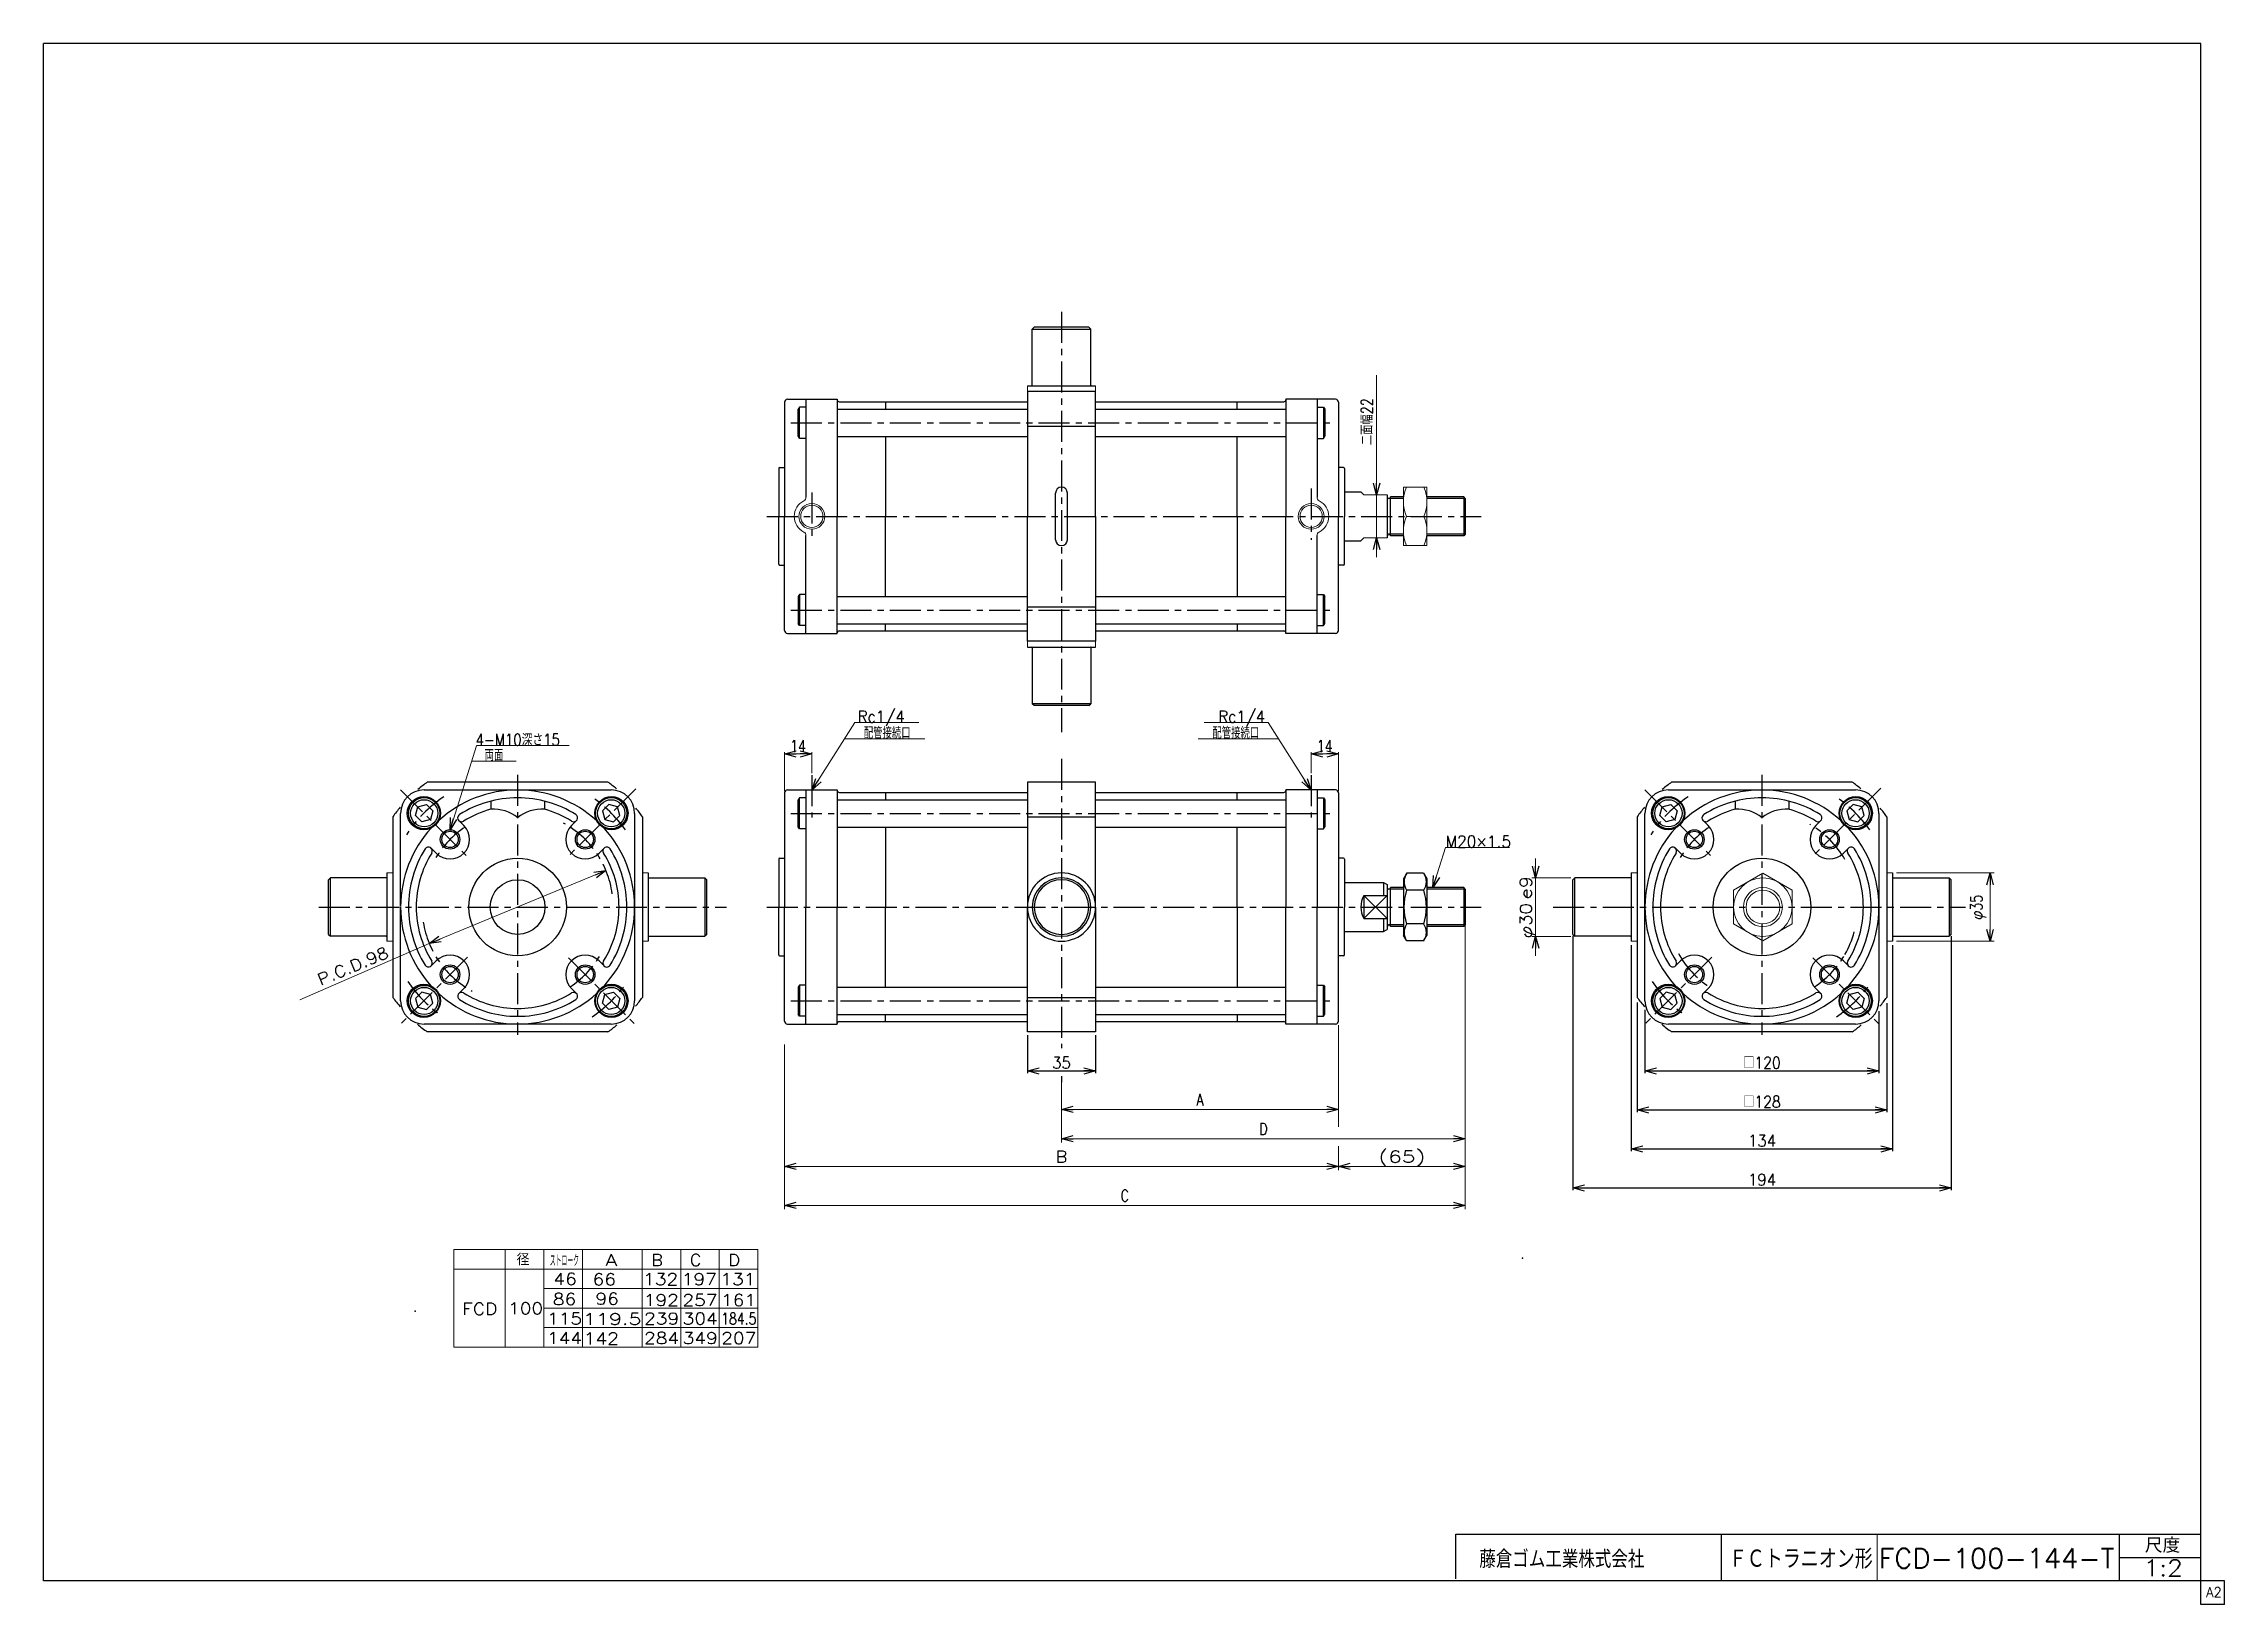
# Model space of a CAD drawing. Header units: millimetres. Extents: x -544 to 574, y -400 to 400.
import ezdxf
from ezdxf.enums import TextEntityAlignment as Align

# ---------------------------------------------------------------- set-up
doc = ezdxf.new("R2010")
doc.units = ezdxf.units.MM
doc.header["$LTSCALE"] = 0.5
doc.header["$PDSIZE"] = 1
doc.linetypes.add('CENTER', pattern=[50.8, 31.75, -6.35, 6.35, -6.35])
doc.layers.add('ZUWAKU', color=7, linetype='Continuous')
doc.styles.add('FdaStyle0', font='txt.shx', dxfattribs={"width": 0.8, "bigfont": 'bigfont'})
doc.dimstyles.new('DaDimRotatedStyle', dxfattribs={"dimtxt": 6, "dimasz": 6.000004, "dimexe": 1, "dimexo": 2, "dimgap": 1, "dimtad": 3, "dimdsep": 46, "dimtxsty": 'FdaStyle0', "dimblk1": 'OPEN30', "dimblk2": 'OPEN30', "dimsah": 1, "dimcen": 0.09, "dimclrd": 4, "dimclre": 4, "dimclrt": 4, "dimadec": 0, "dimazin": 2, "dimtfac": 1, "dimtdec": 4, "dimtmove": 0, "dimatfit": 0, "dimfxl": 1, "dimarcsym": 0})

msp = doc.modelspace()

# ---------------------------------------------------------------- texts
at = {"color": 4, "style": 'FdaStyle0'}
for s, height, width, p, p2 in [('Rc1/4', 6, 0.8, (-126.6, 52.076), (-102.6, 52.076)), ('Rc1/4', 6, 0.8, (58.267, 52.076), (82.267, 52.076)), ('4-M10深さ15', 6, 0.765957, (-322.528, 40.174), (-279.328, 40.174)), ('配管接続口', 6, 0.666667, (-123.523, 43.686), (-99.523, 43.686)), ('配管接続口', 6, 0.666667, (55.19, 43.686), (79.19, 43.686)), ('両面', 6, 0.666667, (-317.916, 32.252), (-308.316, 32.252)), ('35', 6, 0.8, (-26.966, -125.362), (-17.366, -125.362)), ('□120', 6, 0.761905, (327.334, -125.362), (346.534, -125.362)), ('□128', 6, 0.761905, (327.334, -145.362), (346.534, -145.362)), ('134', 6, 0.8, (329.734, -165.362), (344.134, -165.362)), ('194', 6, 0.8, (329.734, -185.362), (344.134, -185.362)), ('   径', 6, 0.952381, (-318.891, -226.265), (-294.891, -226.265)), ('ストローク', 6, 0.416667, (-284.521, -226.768), (-269.521, -226.768)), ('184.5', 6, 0.6, (-196.599, -256.521), (-178.599, -256.521)), ('ＦＣトラニオン形', 10, 0.697543, (319.945, -381.663), (393.745, -381.663)), ('FCD-100-144-T', 10, 0.822888, (396.862, -381.419), (517.662, -381.419)), ('1:2', 8.4, 0.8, (532.554, -385.559), (552.714, -385.559))]:
    msp.add_text(s, height=height, dxfattribs=dict(at, width=width)).set_placement(p, p2, align=Align.FIT)
at = {"color": 4, "style": 'FdaStyle0', "width": 0.8}
msp.add_text('P.C.D.98', height=6, rotation=22.436409, dxfattribs=at).set_placement((-402.009, -82.882), (-366.516, -68.226), align=Align.FIT)
at = {"color": 4, "style": 'FdaStyle0'}
for s, p, p2 in [('A', (-256.01, -226.521), (-250.01, -226.521)), ('B', (-232.546, -226.521), (-226.546, -226.521)), ('C', (-212.749, -226.521), (-206.749, -226.521)), ('D', (-192.951, -226.521), (-186.951, -226.521)), ('46', (-282.662, -236.173), (-270.662, -236.173)), ('66', (-262.553, -236.4), (-250.553, -236.4)), ('132', (-236.65, -236.308), (-218.65, -236.308)), ('197', (-216.852, -236.308), (-198.852, -236.308)), ('131', (-197.054, -236.308), (-179.054, -236.308)), ('FCD', (-329.373, -251.521), (-311.373, -251.521)), ('100', (-305.914, -251.268), (-287.914, -251.268)), ('86', (-282.919, -246.521), (-270.919, -246.521)), ('96', (-261.122, -246.376), (-249.122, -246.376)), ('192', (-236.319, -247.055), (-218.319, -247.055)), ('257', (-216.521, -247.055), (-198.521, -247.055)), ('161', (-196.723, -247.055), (-178.723, -247.055)), ('115', (-285.973, -256.521), (-267.973, -256.521)), ('119.5', (-267.475, -256.722), (-237.475, -256.722)), ('239', (-236.195, -256.521), (-218.195, -256.521)), ('304', (-216.397, -256.521), (-198.397, -256.521)), ('144', (-285.973, -266.521), (-267.973, -266.521)), ('142', (-267.059, -266.722), (-249.059, -266.722)), ('284', (-236.195, -266.521), (-218.195, -266.521)), ('349', (-216.397, -266.521), (-198.397, -266.521)), ('207', (-196.599, -266.521), (-178.599, -266.521))]:
    msp.add_text(s, height=6, dxfattribs=at).set_placement(p, p2, align=Align.FIT)
at = {"layer": 'ZUWAKU', "color": 4, "style": 'FdaStyle0'}
for s, height, width, p, p2 in [('尺度', 7.6, 0.749175, (533.23, -373.56), (551.39, -373.56)), ('藤倉ゴム工業株式会社', 9, 0.652778, (192.025, -381.315), (276.625, -381.315))]:
    msp.add_text(s, height=height, dxfattribs=dict(at, width=width)).set_placement(p, p2, align=Align.FIT)
at = {"layer": 'ZUWAKU', "color": 7, "style": 'FdaStyle0', "width": 0.8}
msp.add_text('A2', height=5, dxfattribs=at).set_placement((564.615, -396.25), (572.615, -396.25), align=Align.FIT)

# ---------------------------------------------------------------- blocks, each defined once
blk = doc.blocks.new('_OPEN30')
at = {"color": 0, "linetype": 'ByBlock', "lineweight": -2}
for p, q in [((-1, 0.267949), (0, 0)), ((0, 0), (-1, -0.267949)), ((0, 0), (-1, 0))]:
    blk.add_line(p, q, dxfattribs=at)
blk = doc.blocks.new('DC_GROUP_Φ100_1')
at = {"color": 4, "linetype": 'Continuous', "lineweight": 25}
for p, q in [((-254.2, 10), (-257.5, 6.7)), ((-257.5, 6.7), (-256.3, 2.3)), ((-256.3, 2.3), (-251.9, 1.1)), ((-249.8, 8.8), (-254.2, 10)), ((-251.9, 1.1), (-248.6, 4.3)), ((-248.6, 4.3), (-249.8, 8.8))]:
    blk.add_line(p, q, dxfattribs=at)
for radius in [8, 6.96]:
    blk.add_circle((-253, 5.5), radius, dxfattribs=at)
blk = doc.blocks.new('DC_GROUP_Φ100_2')
at = {"color": 4, "linetype": 'Continuous', "lineweight": 25}
for p, q in [((-353.4, 4.3), (-352.2, 8.8)), ((-350.1, 1.1), (-353.4, 4.3)), ((-352.2, 8.8), (-347.7, 10)), ((-345.7, 2.3), (-350.1, 1.1)), ((-347.7, 10), (-344.5, 6.7)), ((-344.5, 6.7), (-345.7, 2.3))]:
    blk.add_line(p, q, dxfattribs=at)
for radius in [8, 6.96]:
    blk.add_circle((-348.9, 5.5), radius, dxfattribs=at)
blk = doc.blocks.new('DC_GROUP_Φ100_3')
at = {"color": 4, "linetype": 'Continuous', "lineweight": 25}
for p, q in [((-350.1, -86.2), (-353.4, -89.5)), ((-345.7, -87.4), (-350.1, -86.2)), ((-344.5, -91.9), (-345.7, -87.4)), ((-353.4, -89.5), (-352.2, -93.9)), ((-352.2, -93.9), (-347.7, -95.1)), ((-347.7, -95.1), (-344.5, -91.9))]:
    blk.add_line(p, q, dxfattribs=at)
for radius in [8, 6.96]:
    blk.add_circle((-348.9, -90.7), radius, dxfattribs=at)
blk = doc.blocks.new('DC_GROUP_Φ100_4')
at = {"color": 4, "linetype": 'Continuous', "lineweight": 25}
for p, q in [((-257.5, -91.9), (-256.3, -87.4)), ((-256.3, -87.4), (-251.9, -86.2)), ((-251.9, -86.2), (-248.6, -89.5)), ((-254.2, -95.1), (-257.5, -91.9)), ((-249.8, -93.9), (-254.2, -95.1)), ((-248.6, -89.5), (-249.8, -93.9))]:
    blk.add_line(p, q, dxfattribs=at)
for radius in [8, 6.96]:
    blk.add_circle((-253, -90.7), radius, dxfattribs=at)
blk = doc.blocks.new('DC_GROUP_Φ100_5')
at = {"color": 4, "linetype": 'Continuous', "lineweight": 25}
for p, q in [((154.8, -25.2), (153.1, -28.1)), ((153.1, -28.1), (153.1, -57.1)), ((163.5, -25.2), (154.8, -25.2)), ((163.5, -25.2), (165.1, -28.1)), ((165.1, -28.1), (165.1, -57.1)), ((163.5, -33.9), (154.8, -33.9)), ((163.5, -51.2), (154.8, -51.2)), ((154.8, -59.9), (153.1, -57.1)), ((163.5, -59.9), (154.8, -59.9)), ((163.5, -59.9), (165.1, -57.1))]:
    blk.add_line(p, q, dxfattribs=at)
for centre, radius, start, end in [((161.1, -29.6), 7.67, 145.6111, 214.3889), ((157.2, -29.6), 7.67, 325.6111, 34.3889), ((182.1, -42.6), 28.7, 162.4111, 197.5889), ((136.2, -42.6), 28.7, 342.4111, 17.5889), ((161.1, -55.6), 7.67, 145.6111, 214.3889), ((157.2, -55.6), 7.67, 325.6111, 34.3889)]:
    blk.add_arc(centre, radius, start, end, dxfattribs=at)
blk = doc.blocks.new('*D6')
at = {"color": 4, "linetype": 'Continuous', "lineweight": 13}
for p, q in [((-164.2, 16.9), (-164.2, 36.9)), ((-164.2, 35.9), (-150.2, 35.9)), ((-150.2, 26), (-150.2, 36.9))]:
    blk.add_line(p, q, dxfattribs=at)
at = {"color": 4, "xscale": 6.000005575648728, "yscale": 5.999978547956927}
for p, rotation in [((-164.2, 35.9), 180), ((-150.2, 35.9), 360)]:
    blk.add_blockref('_OPEN30', p, dxfattribs=dict(at, rotation=rotation))
at = {"color": 4, "insert": (-157.2, 36.9), "char_height": 6, "width": 19.5, "attachment_point": 8, "style": 'FdaStyle0'}
blk.add_mtext('\\T1.00;14', dxfattribs=at)
blk = doc.blocks.new('*D7')
at = {"color": 4, "linetype": 'Continuous', "lineweight": 13}
for p, q in [((105.8, 26), (105.8, 36.9)), ((105.8, 35.9), (119.8, 35.9)), ((119.8, 16.9), (119.8, 36.9))]:
    blk.add_line(p, q, dxfattribs=at)
at = {"color": 4, "xscale": 6.000005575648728, "yscale": 5.999978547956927}
for p, rotation in [((105.8, 35.9), 180), ((119.8, 35.9), 360)]:
    blk.add_blockref('_OPEN30', p, dxfattribs=dict(at, rotation=rotation))
at = {"color": 4, "insert": (112.8, 36.9), "char_height": 6, "width": 19.5, "attachment_point": 8, "style": 'FdaStyle0'}
blk.add_mtext('\\T1.00;14', dxfattribs=at)
blk = doc.blocks.new('DC_GROUP_Φ100_6')
at = {"color": 4, "linetype": 'Continuous', "lineweight": 13}
for p, q in [((168.2, -32.6), (174.7, -12)), ((174.7, -12), (207.5, -12))]:
    blk.add_line(p, q, dxfattribs=at)
at = {"color": 4, "xscale": 6.000005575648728, "yscale": 5.999978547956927, "rotation": 252.3486127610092}
blk.add_blockref('_OPEN30', (168.2, -32.6), dxfattribs=at)
at = {"color": 4, "style": 'FdaStyle0', "width": 0.777778}
blk.add_text('M20×1.5', height=6, dxfattribs=at).set_placement((174.7, -12), (208.3, -12), align=Align.FIT)
blk = doc.blocks.new('DC_GROUP_Φ100_7')
at = {"color": 4, "linetype": 'Continuous', "lineweight": 25}
for p, q in [((383.7, 10), (380.4, 6.7)), ((380.4, 6.7), (381.6, 2.3)), ((381.6, 2.3), (386.1, 1.1)), ((388.1, 8.8), (383.7, 10)), ((386.1, 1.1), (389.3, 4.3)), ((389.3, 4.3), (388.1, 8.8))]:
    blk.add_line(p, q, dxfattribs=at)
for radius in [8, 6.96]:
    blk.add_circle((384.9, 5.5), radius, dxfattribs=at)
blk = doc.blocks.new('DC_GROUP_Φ100_8')
at = {"color": 4, "linetype": 'Continuous', "lineweight": 25}
for p, q in [((284.5, 4.3), (285.7, 8.8)), ((287.8, 1.1), (284.5, 4.3)), ((285.7, 8.8), (290.2, 10)), ((292.3, 2.3), (287.8, 1.1)), ((290.2, 10), (293.5, 6.7)), ((293.5, 6.7), (292.3, 2.3))]:
    blk.add_line(p, q, dxfattribs=at)
for radius in [8, 6.96]:
    blk.add_circle((289, 5.5), radius, dxfattribs=at)
blk = doc.blocks.new('DC_GROUP_Φ100_9')
at = {"color": 4, "linetype": 'Continuous', "lineweight": 25}
for p, q in [((287.8, -86.2), (284.5, -89.5)), ((292.3, -87.4), (287.8, -86.2)), ((293.5, -91.9), (292.3, -87.4)), ((284.5, -89.5), (285.7, -93.9)), ((285.7, -93.9), (290.2, -95.1)), ((290.2, -95.1), (293.5, -91.9))]:
    blk.add_line(p, q, dxfattribs=at)
for radius in [8, 6.96]:
    blk.add_circle((289, -90.7), radius, dxfattribs=at)
blk = doc.blocks.new('DC_GROUP_Φ100_10')
at = {"color": 4, "linetype": 'Continuous', "lineweight": 25}
for p, q in [((380.4, -91.9), (381.6, -87.4)), ((381.6, -87.4), (386.1, -86.2)), ((386.1, -86.2), (389.3, -89.5)), ((383.7, -95.1), (380.4, -91.9)), ((388.1, -93.9), (383.7, -95.1)), ((389.3, -89.5), (388.1, -93.9))]:
    blk.add_line(p, q, dxfattribs=at)
for radius in [8, 6.96]:
    blk.add_circle((384.9, -90.7), radius, dxfattribs=at)
blk = doc.blocks.new('DC_GROUP_Φ100_11')
at = {"color": 4, "linetype": 'Continuous', "lineweight": 13}
for p, q in [((337.4, -25.2), (322.4, -33.9)), ((352.4, -33.9), (337.4, -25.2)), ((322.4, -33.9), (322.4, -51.2)), ((352.4, -51.2), (352.4, -33.9)), ((322.4, -51.2), (337.4, -59.9)), ((337.4, -59.9), (352.4, -51.2))]:
    blk.add_line(p, q, dxfattribs=at)
for radius in [15, 10, 8.65]:
    blk.add_circle((337.4, -42.6), radius, dxfattribs=at)
blk = doc.blocks.new('*D14')
at = {"color": 4, "linetype": 'Continuous', "lineweight": 13}
for p, q in [((405.9, -25.1), (455.9, -25.1)), ((453.9, -60.1), (453.9, -25.1)), ((405.9, -60.1), (455.9, -60.1))]:
    blk.add_line(p, q, dxfattribs=at)
at = {"color": 4, "xscale": 6.000005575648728, "yscale": 5.999978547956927}
for p, rotation in [((453.9, -25.1), 90), ((453.9, -60.1), 270)]:
    blk.add_blockref('_OPEN30', p, dxfattribs=dict(at, rotation=rotation))
at = {"color": 4, "insert": (451.9, -42.6), "char_height": 6, "width": 30, "attachment_point": 8, "rotation": 90, "style": 'FdaStyle0'}
blk.add_mtext('\\T1.00;φ35', dxfattribs=at)
blk = doc.blocks.new('DA_IMAGEDIMGROUP_1')
at = {"color": 4, "linetype": 'Continuous', "lineweight": 13}
for p, q in [((220.9, -17.6), (220.9, -27.6)), ((238.9, -27.6), (218.9, -27.6)), ((220.9, -57.6), (220.9, -27.6)), ((238.9, -57.6), (218.9, -57.6)), ((220.9, -67.6), (220.9, -57.6))]:
    blk.add_line(p, q, dxfattribs=at)
at = {"color": 4, "xscale": 6.000005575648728, "yscale": 5.999978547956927}
for p, rotation in [((220.9, -27.6), 270), ((220.9, -57.6), 90)]:
    blk.add_blockref('_OPEN30', p, dxfattribs=dict(at, rotation=rotation))
at = {"color": 4, "style": 'FdaStyle0'}
blk.add_text('e9', height=6, rotation=90, dxfattribs=at).set_placement((218.9, -38.6), (218.9, -26.6), align=Align.FIT)
at = {"color": 4, "style": 'FdaStyle0', "width": 0.9375}
blk.add_text('φ30', height=6, rotation=90, dxfattribs=at).set_placement((218.9, -58.6), (218.9, -40.6), align=Align.FIT)
blk = doc.blocks.new('*D16')
at = {"color": 4, "linetype": 'Continuous', "lineweight": 13}
for p, q in [((184.8, -63.7), (184.8, -197.5)), ((-164.2, -113.1), (-164.2, -197.5)), ((-164.2, -195.5), (184.8, -195.5))]:
    blk.add_line(p, q, dxfattribs=at)
at = {"color": 4, "xscale": 6.000005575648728, "yscale": 5.999978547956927}
for p, rotation in [((-164.2, -195.5), 180), ((184.8, -195.5), 360)]:
    blk.add_blockref('_OPEN30', p, dxfattribs=dict(at, rotation=rotation))
at = {"color": 4, "insert": (10.3, -193.5), "char_height": 6, "width": 15, "attachment_point": 8, "style": 'FdaStyle0'}
blk.add_mtext('\\T1.00;C', dxfattribs=at)
blk = doc.blocks.new('*D17')
at = {"color": 4, "linetype": 'Continuous', "lineweight": 13}
for p, q in [((119.8, -103.1), (119.8, -148.3)), ((-22.2, -132.4), (-22.2, -148.3)), ((-22.2, -146.3), (119.8, -146.3))]:
    blk.add_line(p, q, dxfattribs=at)
at = {"color": 4, "xscale": 6.000005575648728, "yscale": 5.999978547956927}
for p, rotation in [((-22.2, -146.3), 180), ((119.8, -146.3), 360)]:
    blk.add_blockref('_OPEN30', p, dxfattribs=dict(at, rotation=rotation))
at = {"color": 4, "insert": (48.8, -144.3), "char_height": 6, "width": 15, "attachment_point": 8, "style": 'FdaStyle0'}
blk.add_mtext('\\T1.00;A', dxfattribs=at)
blk = doc.blocks.new('*D18')
at = {"color": 4, "linetype": 'Continuous', "lineweight": 13}
for p, q in [((184.8, -48.7), (184.8, -163.3)), ((-22.2, -132.1), (-22.2, -163.3)), ((-22.2, -161.3), (184.8, -161.3))]:
    blk.add_line(p, q, dxfattribs=at)
at = {"color": 4, "xscale": 6.000005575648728, "yscale": 5.999978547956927}
for p, rotation in [((-22.2, -161.3), 180), ((184.8, -161.3), 360)]:
    blk.add_blockref('_OPEN30', p, dxfattribs=dict(at, rotation=rotation))
at = {"color": 4, "insert": (81.3, -159.3), "char_height": 6, "width": 15, "attachment_point": 8, "style": 'FdaStyle0'}
blk.add_mtext('\\T1.00;D', dxfattribs=at)
blk = doc.blocks.new('DC_GROUP_Φ100_12')
at = {"color": 4, "linetype": 'Continuous', "lineweight": 13}
for p, q in [((184.8, -63.7), (184.8, -177.5)), ((-164.2, -113.1), (-164.2, -177.5)), ((119.8, -113.1), (119.8, -155.3)), ((119.8, -165.2), (119.8, -177.5)), ((-164.2, -175.5), (119.8, -175.5)), ((119.8, -175.5), (184.8, -175.5))]:
    blk.add_line(p, q, dxfattribs=at)
at = {"color": 4, "xscale": 6.000005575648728, "yscale": 5.999978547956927}
for p, rotation in [((-164.2, -175.5), 180), ((119.8, -175.5), 360), ((119.8, -175.5), 180), ((184.8, -175.5), 360)]:
    blk.add_blockref('_OPEN30', p, dxfattribs=dict(at, rotation=rotation))
at = {"color": 4, "style": 'FdaStyle0'}
for s, p, p2 in [('B', (-25.2, -173.5), (-19.2, -173.5)), ('(65)', (140.3, -173.5), (164.3, -173.5))]:
    blk.add_text(s, height=6, dxfattribs=at).set_placement(p, p2, align=Align.FIT)
blk = doc.blocks.new('DC_GROUP_Φ100_13')
at = {"color": 4, "linetype": 'Continuous', "lineweight": 13}
for p, q in [((165.1, 172.7), (153.1, 172.7)), ((153.1, 172.7), (153.1, 142.7)), ((165.1, 142.7), (165.1, 172.7)), ((154.7, 157.7), (163.5, 157.7)), ((153.1, 142.7), (165.1, 142.7))]:
    blk.add_line(p, q, dxfattribs=at)
for centre, start, end in [((171.2, 165.2), 155.495, 204.505), ((147.1, 165.2), 335.495, 24.505), ((171.2, 150.2), 155.495, 204.505), ((147.1, 150.2), 335.495, 24.505)]:
    blk.add_arc(centre, 18.1, start, end, dxfattribs=at)
blk = doc.blocks.new('DA_IMAGEDIMGROUP_2')
at = {"color": 4, "linetype": 'Continuous', "lineweight": 13}
for p, q in [((139.4, 230), (139.4, 168.7)), ((139.4, 146.7), (139.4, 168.7)), ((139.4, 136.7), (139.4, 146.7))]:
    blk.add_line(p, q, dxfattribs=at)
at = {"color": 4, "xscale": 6.000005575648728, "yscale": 5.999978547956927}
for p, rotation in [((139.4, 168.7), 270), ((139.4, 146.7), 90)]:
    blk.add_blockref('_OPEN30', p, dxfattribs=dict(at, rotation=rotation))
at = {"color": 4, "insert": (137.4, 194.2), "char_height": 6, "width": 45, "attachment_point": 7, "rotation": 90, "style": 'FdaStyle0'}
blk.add_mtext('\\T1.00;二面幅22', dxfattribs=at)

# ---------------------------------------------------------------- dimensions: what is measured, and where the dimension line sits
at = {"linetype": 'Continuous', "lineweight": 13}
for base, p1, p2, picture, middle in [((-150.166, 35.907), (-164.166, 14.938), (-150.166, 23.99), '*D6', (-157.166, 35.907)), ((119.834, 35.907), (105.834, 23.99), (119.834, 14.938), '*D7', (112.834, 35.907))]:
    dim = msp.add_linear_dim(base=base, p1=p1, p2=p2, dimstyle='DaDimRotatedStyle', override={"dimtxt": 6, "dimasz": 6.000004, "dimexe": 1, "dimexo": 2, "dimgap": 1, "dimtad": 3, "dimtih": 0, "dimtoh": 0, "dimdec": 2, "dimzin": 8, "dimtxsty": 'FdaStyle0', "dimblk1": 'OPEN30', "dimblk2": 'OPEN30', "dimsah": 1, "dimclrd": 4, "dimclre": 4, "dimclrt": 4, "dimazin": 2, "dimtofl": 1, "dimatfit": 0, "dimtolj": 0, "dimtzin": 8}, dxfattribs=at)
    dim.commit()
    dim.dimension.update_dxf_attribs({"geometry": picture, "text_midpoint": middle})
dim = msp.add_linear_dim(base=(453.934, -25.062), p1=(403.934, -60.062), p2=(403.934, -25.062), angle=90, text='φ<>', dimstyle='DaDimRotatedStyle', override={"dimtxt": 6, "dimasz": 6.000004, "dimexe": 2, "dimexo": 2, "dimgap": 2, "dimtad": 3, "dimtih": 0, "dimtoh": 0, "dimdec": 2, "dimzin": 8, "dimtxsty": 'FdaStyle0', "dimblk1": 'OPEN30', "dimblk2": 'OPEN30', "dimsah": 1, "dimclrd": 4, "dimclre": 4, "dimclrt": 4, "dimazin": 2, "dimtofl": 1, "dimatfit": 0, "dimtolj": 0, "dimtzin": 8}, dxfattribs=at)
dim.commit()
dim.dimension.update_dxf_attribs({"geometry": '*D14', "text_midpoint": (453.934, -42.562)})
for base, p1, p2, text, picture, middle in [((184.834, -161.272), (-22.166, -130.096), (184.834, -46.747), 'D', '*D18', (81.334, -161.272)), ((184.834, -195.5), (-164.166, -111.062), (184.834, -61.747), 'C', '*D16', (10.334, -195.5)), ((119.834, -146.272), (-22.166, -130.389), (119.834, -101.062), 'A', '*D17', (48.834, -146.272))]:
    dim = msp.add_linear_dim(base=base, p1=p1, p2=p2, text=text, dimstyle='DaDimRotatedStyle', override={"dimtxt": 6, "dimasz": 6.000004, "dimexe": 2, "dimexo": 2, "dimgap": 2, "dimtad": 3, "dimtih": 0, "dimtoh": 0, "dimdec": 2, "dimzin": 8, "dimtxsty": 'FdaStyle0', "dimblk1": 'OPEN30', "dimblk2": 'OPEN30', "dimsah": 1, "dimclrd": 4, "dimclre": 4, "dimclrt": 4, "dimazin": 2, "dimtofl": 1, "dimatfit": 0, "dimtolj": 0, "dimtzin": 8}, dxfattribs=at)
    dim.commit()
    dim.dimension.update_dxf_attribs({"geometry": picture, "text_midpoint": middle})

# ---------------------------------------------------------------- linework, layer by layer
at = {"color": 4, "linetype": 'CENTER', "lineweight": 25}
for p, q in [((-22.166, 262.535), (-22.166, 47.018)), ((-160.891, 205.677), (117.596, 205.677)), ((-150.166, 169.982), (-150.166, 147.135)), ((105.834, 171.949), (105.834, 145.622)), ((-173.265, 157.677), (193.006, 157.677)), ((-160.891, 109.677), (117.596, 109.677)), ((-300.99, 25.198), (-300.99, -108.024)), ((-150.166, 24.99), (-150.166, 3.339)), ((-22.166, 33.353), (-22.166, -114.85)), ((105.834, 24.99), (105.834, 3.339)), ((336.934, 25.198), (336.934, -108.024)), ((-361.017, 17.465), (-326.527, -17.025)), ((-240.32, 18.108), (-274.987, -16.559)), ((276.907, 17.465), (311.397, -17.025)), ((397.83, 18.334), (362.937, -16.559)), ((-160.891, 5.438), (117.596, 5.438)), ((-402.949, -42.562), (-193.896, -42.562)), ((-173.265, -42.562), (193.006, -42.562)), ((229.925, -42.562), (441.327, -42.562)), ((-326.767, -68.339), (-360.99, -102.562)), ((-274.916, -68.636), (-240.99, -102.562)), ((311.157, -68.339), (276.934, -102.562)), ((363.008, -68.636), (396.934, -102.562)), ((-160.891, -90.562), (117.596, -90.562))]:
    msp.add_line(p, q, dxfattribs=at)
at = {"color": 4, "linetype": 'Continuous', "lineweight": 25}
for p, q in [((-36.166, 254.677), (-37.166, 253.677)), ((-37.166, 224.677), (-37.166, 253.677)), ((-37.166, 253.677), (-7.166, 253.677)), ((-8.166, 254.677), (-36.166, 254.677)), ((-8.166, 254.677), (-7.166, 253.677)), ((-7.166, 224.877), (-7.166, 253.677)), ((-39.666, 224.677), (-4.666, 224.677)), ((-164.166, 216.177), (-164.166, 182.677)), ((-164.166, 216.177), (-164.166, 157.677)), ((-162.666, 217.677), (-137.166, 217.677)), ((-162.666, 217.677), (-137.166, 217.677)), ((-156.566, 213.677), (-157.166, 212.638)), ((-157.166, 198.716), (-157.166, 212.638)), ((-153.166, 213.677), (-156.566, 213.677)), ((-156.566, 197.677), (-156.566, 213.677)), ((-153.166, 217.677), (-153.166, 167.475)), ((-137.166, 217.677), (-137.166, 217.427)), ((-137.166, 217.677), (-137.166, 217.427)), ((-137.166, 217.677), (-137.166, 157.677)), ((-137.166, 212.677), (-39.666, 212.677)), ((-136.166, 216.427), (-39.666, 216.427)), ((-136.166, 216.427), (-39.666, 216.427)), ((-112.426, 216.427), (-112.426, 212.677)), ((-4.666, 221.677), (-39.666, 221.677)), ((-39.666, 221.677), (-39.666, 157.677)), ((-4.666, 157.677), (-4.666, 221.677)), ((-4.666, 216.427), (91.834, 216.427)), ((-4.666, 216.427), (91.834, 216.427)), ((-4.666, 212.677), (92.834, 212.677)), ((67.834, 212.677), (67.834, 216.427)), ((92.834, 217.677), (92.834, 217.427)), ((118.334, 217.677), (92.834, 217.677)), ((92.834, 217.677), (92.834, 217.427)), ((118.334, 217.677), (92.834, 217.677)), ((92.834, 217.677), (92.834, 157.677)), ((108.834, 217.677), (108.834, 167.475)), ((108.834, 213.677), (112.234, 213.677)), ((112.234, 213.677), (112.834, 212.638)), ((112.234, 213.677), (112.234, 197.677)), ((112.834, 212.638), (112.834, 198.716)), ((119.834, 216.177), (119.834, 182.677)), ((119.834, 216.177), (119.834, 157.677)), ((-39.666, 203.991), (-4.666, 203.991)), ((-156.566, 197.677), (-157.166, 198.716)), ((-153.166, 197.677), (-156.566, 197.677)), ((-137.166, 198.677), (-39.666, 198.677)), ((-112.426, 198.677), (-112.426, 157.677)), ((-4.666, 198.677), (92.834, 198.677)), ((67.834, 157.677), (67.834, 198.677)), ((108.834, 197.677), (112.234, 197.677)), ((112.234, 197.677), (112.834, 198.716)), ((-167.166, 182.177), (-167.166, 157.677)), ((-166.666, 182.677), (-164.166, 182.677)), ((122.334, 182.677), (119.834, 182.677)), ((122.334, 182.677), (119.834, 182.677)), ((122.834, 182.177), (122.834, 170.177)), ((122.834, 182.177), (122.834, 157.677)), ((-25.216, 145.727), (-25.216, 169.627)), ((-19.116, 145.727), (-19.116, 169.627)), ((122.834, 170.177), (131.334, 170.177)), ((144.834, 168.677), (144.834, 146.677)), ((-167.166, 133.177), (-167.166, 157.677)), ((-164.166, 99.177), (-164.166, 157.677)), ((-137.166, 97.677), (-137.166, 157.677)), ((-112.426, 116.677), (-112.426, 157.677)), ((-39.666, 93.677), (-39.666, 157.677)), ((-4.666, 157.677), (-4.666, 93.677)), ((67.834, 157.677), (67.834, 116.677)), ((92.834, 97.677), (92.834, 157.677)), ((119.834, 99.177), (119.834, 157.677)), ((122.834, 133.177), (122.834, 157.677)), ((153.122, 166.862), (145.679, 166.862)), ((153.122, 167.677), (146.524, 167.677)), ((146.524, 147.712), (146.524, 167.677)), ((184.019, 167.677), (165.122, 167.677)), ((184.834, 166.862), (165.122, 166.862)), ((184.834, 166.862), (184.019, 167.677)), ((184.019, 167.677), (184.019, 147.677)), ((184.834, 166.862), (184.834, 148.492)), ((184.834, 166.862), (184.834, 148.492)), ((-153.166, 97.677), (-153.166, 147.879)), ((108.834, 97.677), (108.834, 147.879)), ((153.122, 148.492), (145.679, 148.492)), ((153.122, 147.677), (146.524, 147.677)), ((184.834, 148.492), (165.122, 148.492)), ((184.019, 147.677), (165.122, 147.677)), ((184.834, 148.492), (184.019, 147.677)), ((122.834, 145.177), (131.334, 145.177)), ((-166.666, 132.677), (-164.166, 132.677)), ((122.334, 132.677), (119.834, 132.677)), ((-156.566, 117.677), (-157.166, 116.638)), ((-157.166, 116.638), (-157.166, 102.716)), ((-153.166, 117.677), (-156.566, 117.677)), ((-156.566, 117.677), (-156.566, 101.677)), ((-137.166, 116.677), (-39.666, 116.677)), ((-4.666, 116.677), (92.834, 116.677)), ((108.834, 117.677), (112.234, 117.677)), ((112.234, 117.677), (112.834, 116.638)), ((112.234, 101.677), (112.234, 117.677)), ((112.834, 102.716), (112.834, 116.638)), ((-156.566, 101.677), (-157.166, 102.716)), ((-153.166, 101.677), (-156.566, 101.677)), ((-137.166, 102.677), (-39.666, 102.677)), ((-112.426, 98.927), (-112.426, 102.677)), ((-39.666, 111.363), (-4.666, 111.363)), ((-4.666, 102.677), (92.834, 102.677)), ((67.834, 102.677), (67.834, 98.927)), ((108.834, 101.677), (112.234, 101.677)), ((112.234, 101.677), (112.834, 102.716)), ((-162.666, 97.677), (-137.166, 97.677)), ((-137.166, 97.677), (-137.166, 97.927)), ((-136.166, 98.927), (-39.666, 98.927)), ((-4.666, 93.677), (-39.666, 93.677)), ((-39.666, 90.677), (-4.666, 90.677)), ((-37.166, 90.477), (-37.166, 61.677)), ((-7.166, 90.477), (-7.166, 61.677)), ((-4.666, 98.927), (91.834, 98.927)), ((92.834, 97.677), (92.834, 97.927)), ((118.334, 97.677), (92.834, 97.677)), ((-36.166, 60.677), (-37.166, 61.677)), ((-7.166, 61.677), (-37.166, 61.677)), ((-8.166, 60.677), (-36.166, 60.677)), ((-8.166, 60.677), (-7.166, 61.677)), ((-348.99, 17.438), (-300.99, 17.438)), ((-254.676, 21.438), (-347.304, 21.438)), ((-314.69, 11.737), (-314.69, 7.601)), ((-300.745, 17.438), (-252.99, 17.438)), ((-287.29, 11.737), (-287.29, 7.601)), ((-164.166, 15.938), (-164.166, -17.562)), ((-164.166, 15.938), (-164.166, -42.562)), ((-162.666, 17.438), (-137.166, 17.438)), ((-162.666, 17.438), (-137.166, 17.438)), ((-156.566, 13.438), (-157.166, 12.399)), ((-157.166, -1.522), (-157.166, 12.399)), ((-153.166, 13.438), (-156.566, 13.438)), ((-156.566, -2.562), (-156.566, 13.438)), ((-153.166, 17.438), (-153.166, -42.562)), ((-137.166, 17.438), (-137.166, 17.188)), ((-137.166, 17.438), (-137.166, 17.188)), ((-137.166, 17.438), (-137.166, -42.562)), ((-137.166, 12.438), (-39.666, 12.438)), ((-136.166, 16.188), (-39.666, 16.188)), ((-136.166, 16.188), (-39.666, 16.188)), ((-112.426, 16.188), (-112.426, 12.438)), ((-4.666, 21.438), (-39.666, 21.438)), ((-39.666, 21.438), (-39.666, -42.562)), ((-4.666, 21.438), (-39.666, 21.438)), ((-39.666, 21.438), (-39.666, -42.562)), ((-4.666, -42.562), (-4.666, 21.438)), ((-4.666, -42.562), (-4.666, 21.438)), ((-4.666, 16.188), (91.834, 16.188)), ((-4.666, 16.188), (91.834, 16.188)), ((-4.666, 12.438), (92.834, 12.438)), ((67.834, 12.438), (67.834, 16.188)), ((92.834, 17.438), (92.834, 17.188)), ((118.334, 17.438), (92.834, 17.438)), ((92.834, 17.438), (92.834, 17.188)), ((118.334, 17.438), (92.834, 17.438)), ((92.834, 17.438), (92.834, -42.562)), ((108.834, 17.438), (108.834, -42.562)), ((108.834, 13.438), (112.234, 13.438)), ((112.234, 13.438), (112.834, 12.399)), ((112.234, 13.438), (112.234, -2.562)), ((112.834, 12.399), (112.834, -1.522)), ((119.834, 15.938), (119.834, -17.562)), ((119.834, 15.938), (119.834, -42.562)), ((288.934, 17.438), (336.934, 17.438)), ((383.248, 21.438), (290.62, 21.438)), ((323.234, 11.737), (323.234, 7.601)), ((337.179, 17.438), (384.934, 17.438)), ((350.634, 11.737), (350.634, 7.601)), ((-364.99, 3.752), (-364.99, -88.876)), ((-360.99, -42.316), (-360.99, 5.438)), ((-331.148, 1.738), (-328.567, -0.842)), ((-270.832, 1.738), (-273.413, -0.842)), ((-240.99, 5.438), (-240.99, -42.562)), ((-236.99, 3.752), (-236.99, -88.876)), ((-39.666, 3.752), (-4.666, 3.752)), ((-38.426, 3.752), (-5.777, 3.752)), ((272.934, 3.752), (272.934, -88.876)), ((276.934, -42.316), (276.934, 5.438)), ((306.776, 1.738), (309.357, -0.842)), ((367.092, 1.738), (364.511, -0.842)), ((396.934, 5.438), (396.934, -42.562)), ((400.934, 3.752), (400.934, -88.876)), ((-156.566, -2.562), (-157.166, -1.522)), ((-153.166, -2.562), (-156.566, -2.562)), ((-137.166, -1.562), (-39.666, -1.562)), ((-112.426, -1.562), (-112.426, -42.562)), ((-4.666, -1.562), (92.834, -1.562)), ((67.834, -42.562), (67.834, -1.562)), ((108.834, -2.562), (112.234, -2.562)), ((112.234, -2.562), (112.834, -1.522)), ((-345.29, -12.404), (-342.709, -14.984)), ((-256.69, -12.404), (-259.271, -14.984)), ((-167.166, -18.062), (-167.166, -42.562)), ((-166.666, -17.562), (-164.166, -17.562)), ((122.334, -17.562), (119.834, -17.562)), ((122.334, -17.562), (119.834, -17.562)), ((122.834, -18.062), (122.834, -30.062)), ((122.834, -18.062), (122.834, -42.562)), ((292.634, -12.404), (295.215, -14.984)), ((381.234, -12.404), (378.653, -14.984)), ((-397.99, -28.562), (-396.99, -27.562)), ((-397.99, -56.562), (-397.99, -28.562)), ((-368.19, -27.562), (-396.99, -27.562)), ((-396.99, -57.562), (-396.99, -27.562)), ((-367.99, -25.062), (-367.99, -60.062)), ((-233.99, -25.062), (-233.99, -60.062)), ((-233.99, -27.562), (-204.99, -27.562)), ((-203.99, -28.562), (-204.99, -27.562)), ((-204.99, -27.562), (-204.99, -57.562)), ((-203.99, -56.562), (-203.99, -28.562)), ((122.834, -30.062), (142.834, -30.062)), ((142.834, -30.062), (142.834, -36.624)), ((142.834, -30.062), (144.834, -30.994)), ((144.834, -30.994), (144.834, -54.129)), ((153.122, -33.377), (145.679, -33.377)), ((153.122, -32.562), (146.524, -32.562)), ((146.524, -52.527), (146.524, -32.562)), ((184.019, -32.562), (165.122, -32.562)), ((184.834, -33.377), (165.122, -33.377)), ((184.834, -33.377), (184.019, -32.562)), ((184.019, -32.562), (184.019, -52.562)), ((184.834, -33.377), (184.834, -51.747)), ((184.834, -33.377), (184.834, -51.747)), ((239.934, -28.562), (240.934, -27.562)), ((239.934, -56.562), (239.934, -28.562)), ((269.734, -27.562), (240.934, -27.562)), ((240.934, -57.562), (240.934, -27.562)), ((269.934, -25.062), (269.934, -60.062)), ((403.934, -25.062), (403.934, -60.062)), ((403.934, -27.562), (432.934, -27.562)), ((433.934, -28.562), (432.934, -27.562)), ((432.934, -27.562), (432.934, -57.562)), ((433.934, -56.562), (433.934, -28.562)), ((-360.99, -90.562), (-360.99, -42.562)), ((-240.99, -42.807), (-240.99, -90.562)), ((-167.166, -67.062), (-167.166, -42.562)), ((-164.166, -101.062), (-164.166, -42.562)), ((-153.166, -102.562), (-153.166, -42.562)), ((-137.166, -102.562), (-137.166, -42.562)), ((-112.426, -83.562), (-112.426, -42.562)), ((-39.666, -106.562), (-39.666, -42.562)), ((-39.666, -106.562), (-39.666, -42.562)), ((-4.666, -42.562), (-4.666, -106.562)), ((-4.666, -42.562), (-4.666, -106.562)), ((67.834, -42.562), (67.834, -83.562)), ((92.834, -102.562), (92.834, -42.562)), ((108.834, -102.562), (108.834, -42.562)), ((119.834, -101.062), (119.834, -42.562)), ((122.834, -67.062), (122.834, -42.562)), ((132.834, -36.624), (144.834, -36.624)), ((132.834, -36.624), (132.834, -48.499)), ((144.834, -36.624), (132.834, -48.499)), ((132.834, -36.624), (144.834, -48.499)), ((276.934, -90.562), (276.934, -42.562)), ((396.934, -42.807), (396.934, -90.562)), ((122.834, -55.062), (142.834, -55.062)), ((132.834, -48.499), (144.834, -48.499)), ((142.834, -48.499), (142.834, -55.062)), ((142.834, -55.062), (144.834, -54.129)), ((153.122, -51.747), (145.679, -51.747)), ((153.122, -52.562), (146.524, -52.562)), ((184.834, -51.747), (165.122, -51.747)), ((184.019, -52.562), (165.122, -52.562)), ((184.834, -51.747), (184.019, -52.562)), ((-397.99, -56.562), (-396.99, -57.562)), ((-368.19, -57.562), (-396.99, -57.562)), ((-233.79, -57.562), (-204.99, -57.562)), ((-203.99, -56.562), (-204.99, -57.562)), ((239.934, -56.562), (240.934, -57.562)), ((239.934, -57.562), (239.934, -187.762)), ((269.734, -57.562), (240.934, -57.562)), ((269.934, -62.144), (269.934, -167.762)), ((403.934, -62.04), (403.934, -167.762)), ((404.134, -57.562), (432.934, -57.562)), ((433.934, -56.562), (432.934, -57.562)), ((433.934, -57.562), (433.934, -187.762)), ((-345.29, -72.72), (-342.709, -70.139)), ((-256.69, -72.72), (-259.271, -70.139)), ((-166.666, -67.562), (-164.166, -67.562)), ((122.334, -67.562), (119.834, -67.562)), ((292.634, -72.72), (295.215, -70.139)), ((381.234, -72.72), (378.653, -70.139)), ((-331.148, -86.862), (-328.567, -84.281)), ((-270.832, -86.862), (-273.413, -84.281)), ((-156.566, -82.562), (-157.166, -83.601)), ((-157.166, -83.601), (-157.166, -97.522)), ((-153.166, -82.562), (-156.566, -82.562)), ((-156.566, -82.562), (-156.566, -98.562)), ((-137.166, -83.562), (-39.666, -83.562)), ((-39.666, -88.876), (-4.666, -88.876)), ((-38.426, -88.876), (-5.777, -88.876)), ((-4.666, -83.562), (92.834, -83.562)), ((108.834, -82.562), (112.234, -82.562)), ((112.234, -82.562), (112.834, -83.601)), ((112.234, -98.562), (112.234, -82.562)), ((112.834, -97.522), (112.834, -83.601)), ((306.776, -86.862), (309.357, -84.281)), ((367.092, -86.862), (364.511, -84.281)), ((-156.566, -98.562), (-157.166, -97.522)), ((-153.166, -98.562), (-156.566, -98.562)), ((-137.166, -97.562), (-39.666, -97.562)), ((-112.426, -101.312), (-112.426, -97.562)), ((-4.666, -97.562), (92.834, -97.562)), ((67.834, -97.562), (67.834, -101.312)), ((108.834, -98.562), (112.234, -98.562)), ((112.234, -98.562), (112.834, -97.522)), ((272.934, -91.569), (272.934, -147.762)), ((276.934, -95.247), (276.934, -127.762)), ((396.934, -95.971), (396.934, -127.762)), ((400.934, -91.833), (400.934, -147.762)), ((-301.236, -102.562), (-348.99, -102.562)), ((-254.676, -106.562), (-347.304, -106.562)), ((-252.99, -102.562), (-300.99, -102.562)), ((-162.666, -102.562), (-137.166, -102.562)), ((-137.166, -102.562), (-137.166, -102.312)), ((-136.166, -101.312), (-39.666, -101.312)), ((-4.666, -106.562), (-39.666, -106.562)), ((-4.666, -106.562), (-39.666, -106.562)), ((-39.666, -108.224), (-39.666, -127.762)), ((-39.666, -108.224), (-39.666, -127.762)), ((-4.666, -101.312), (91.834, -101.312)), ((-4.666, -108.224), (-4.666, -127.762)), ((-4.666, -108.224), (-4.666, -127.762)), ((92.834, -102.562), (92.834, -102.312)), ((118.334, -102.562), (92.834, -102.562)), ((336.688, -102.562), (288.934, -102.562)), ((383.248, -106.562), (290.62, -106.562)), ((384.934, -102.562), (336.934, -102.562)), ((-39.666, -126.562), (-4.666, -126.562)), ((-39.666, -126.562), (-4.666, -126.562)), ((-22.166, -129.277), (-22.166, -132.389)), ((276.934, -126.562), (396.934, -126.562)), ((272.934, -146.562), (400.934, -146.562)), ((269.934, -166.562), (403.934, -166.562)), ((239.934, -186.562), (433.934, -186.562))]:
    msp.add_line(p, q, dxfattribs=at)
at = {"color": 4, "linetype": 'Continuous', "lineweight": 13}
for p, q in [((-39.666, 221.677), (-39.666, 224.677)), ((-4.666, 224.677), (-4.666, 221.677)), ((131.334, 170.177), (132.834, 168.677)), ((132.834, 168.677), (144.834, 168.677)), ((153.122, 167.677), (153.122, 147.677)), ((131.334, 145.177), (132.834, 146.684)), ((132.834, 146.677), (144.834, 146.677)), ((-39.666, 93.677), (-39.666, 90.677)), ((-4.666, 93.677), (-4.666, 90.677)), ((-149.916, 17.438), (-128.191, 51.957)), ((-128.191, 52.076), (-95.37, 52.076)), ((83.858, 52.076), (51.038, 52.076)), ((105.584, 17.438), (83.858, 51.957)), ((-335.638, -2.913), (-322.014, 40.011)), ((-322.014, 40.174), (-274.618, 40.174)), ((-133.396, 43.686), (-92.294, 43.686)), ((89.064, 43.686), (47.961, 43.686)), ((-324.477, 32.252), (-301.755, 32.252)), ((-364.99, -25.062), (-367.99, -25.062)), ((-346.281, -61.263), (-255.699, -23.86)), ((-236.99, -25.062), (-233.99, -25.062)), ((272.934, -25.062), (269.934, -25.062)), ((400.934, -25.062), (403.934, -25.062)), ((-346.281, -61.263), (-412.573, -90.098)), ((-364.99, -60.062), (-367.99, -60.062)), ((-236.99, -60.062), (-233.99, -60.062)), ((272.934, -60.062), (269.934, -60.062)), ((403.934, -60.062), (400.934, -60.062)), ((-333.737, -218.1), (-177.807, -218.1)), ((-333.737, -218.1), (-333.737, -268.1)), ((-307.318, -218.1), (-307.318, -268.1)), ((-287.52, -218.1), (-287.52, -268.1)), ((-267.722, -218.1), (-267.722, -268.1)), ((-237.201, -218.1), (-237.201, -268.1)), ((-217.403, -218.1), (-217.403, -268.1)), ((-197.605, -218.1), (-197.605, -268.1)), ((-177.807, -218.1), (-177.807, -268.1)), ((-333.737, -228.1), (-177.807, -228.1)), ((-287.52, -238.1), (-177.807, -238.1)), ((-287.473, -248.1), (-177.807, -248.1)), ((-333.737, -268.1), (-177.807, -268.1)), ((-287.52, -258.1), (-177.807, -258.1))]:
    msp.add_line(p, q, dxfattribs=at)
for centre, radius in [((-150.166, 157.677), 6.597), ((-150.166, 157.677), 5.697), ((105.834, 157.677), 6.597), ((105.834, 157.677), 5.697)]:
    msp.add_circle(centre, radius, dxfattribs=at)
at = {"color": 4, "linetype": 'Continuous', "lineweight": 25}
for centre, radius in [((-349.073, 5.522), 8.5), ((-252.907, 5.522), 8.5), ((288.851, 5.522), 8.5), ((385.017, 5.522), 8.5), ((-335.638, -7.913), 5), ((-335.638, -7.913), 4.2), ((-266.342, -7.913), 5), ((-266.342, -7.913), 4.2), ((302.286, -7.913), 5), ((302.286, -7.913), 4.2), ((371.582, -7.913), 5), ((371.582, -7.913), 4.2), ((-300.99, -42.562), 25), ((336.934, -42.562), 25), ((-300.99, -42.562), 14), ((-335.638, -77.21), 5), ((-335.638, -77.21), 4.2), ((-266.342, -77.21), 5), ((-266.342, -77.21), 4.2), ((302.286, -77.21), 5), ((302.286, -77.21), 4.2), ((371.582, -77.21), 5), ((371.582, -77.21), 4.2), ((-349.073, -90.645), 8.5), ((-252.907, -90.645), 8.5), ((288.851, -90.645), 8.5), ((385.017, -90.645), 8.5)]:
    msp.add_circle(centre, radius, dxfattribs=at)
for centre, radius, start, end in [((-6.966, 224.877), 0.2, 180, 270), ((-162.666, 216.177), 1.5, 90, 180), ((-162.666, 216.177), 1.5, 90, 180), ((-136.166, 217.427), 1, 180, 270), ((-136.166, 217.427), 1, 180, 270), ((91.834, 217.427), 1, 270, 0), ((91.834, 217.427), 1, 270, 0), ((118.334, 216.177), 1.5, 0, 90), ((118.334, 216.177), 1.5, 0, 90), ((-166.666, 182.177), 0.5, 90, 180), ((122.334, 182.177), 0.5, 0, 90), ((122.334, 182.177), 0.5, 0, 90), ((-22.166, 169.627), 3.05, 360, 180), ((145.679, 167.677), 0.845, 180, 357.628158), ((-22.166, 145.727), 3.05, 180, 360), ((145.679, 147.677), 0.845, 2.371842, 180), ((-166.666, 133.177), 0.5, 180, 270), ((122.334, 133.177), 0.5, 270, 0), ((-162.666, 99.177), 1.5, 180, 270), ((-136.166, 97.927), 1, 90, 180), ((-37.366, 90.477), 0.2, 360, 90), ((-6.966, 90.477), 0.2, 90, 180), ((-6.966, 90.477), 0.2, 90, 180), ((91.834, 97.927), 1, 0, 90), ((118.334, 99.177), 1.5, 270, 0), ((-348.99, 5.438), 12, 90, 180), ((-300.99, -42.562), 79, 125.891699, 130.292872), ((-300.99, -42.562), 60, 90, 132.423346), ((-300.99, -42.562), 56, 90, 122.160412), ((-300.99, -42.562), 56, 57.839588, 90), ((-300.99, -42.562), 60, 47.576654, 89.765627), ((-300.99, -42.562), 79, 50.137734, 54.108301), ((-252.99, 5.438), 12, 0, 90), ((-162.666, 15.938), 1.5, 90, 180), ((-162.666, 15.938), 1.5, 90, 180), ((-136.166, 17.188), 1, 180, 270), ((-136.166, 17.188), 1, 180, 270), ((91.834, 17.188), 1, 270, 0), ((91.834, 17.188), 1, 270, 0), ((118.334, 15.938), 1.5, 0, 90), ((118.334, 15.938), 1.5, 0, 90), ((288.934, 5.438), 12, 90, 180), ((336.934, -42.562), 79, 125.891699, 130.292872), ((336.934, -42.562), 60, 90, 132.423346), ((336.934, -42.562), 56, 90, 122.160412), ((336.934, -42.562), 56, 57.839588, 90), ((336.934, -42.562), 60, 47.576654, 89.765627), ((336.934, -42.562), 79, 50.137734, 54.108301), ((384.934, 5.438), 12, 0, 90), ((-300.99, -42.562), 79, 139.644997, 144.108301), ((-329.734, 3.153), 2, 122.160412, 302.160412), ((-300.99, -42.562), 52, 105.275557, 122.160412), ((-313.529, -12.365), 20, 51.016046, 93.329528), ((-288.452, -12.365), 20, 86.670472, 128.983954), ((-300.99, -42.562), 52, 57.839588, 74.724443), ((-272.246, 3.153), 2, 237.839588, 57.839588), ((-300.99, -42.562), 79, 35.891699, 39.953126), ((336.934, -42.562), 79, 139.644997, 144.108301), ((308.19, 3.153), 2, 122.160412, 302.160412), ((336.934, -42.562), 52, 105.275557, 122.160412), ((324.395, -12.365), 20, 51.016046, 93.329528), ((349.472, -12.365), 20, 86.670472, 128.983954), ((336.934, -42.562), 52, 57.839588, 74.724443), ((365.678, 3.153), 2, 237.839588, 57.839588), ((336.934, -42.562), 79, 35.891699, 39.953126), ((-300.99, -42.562), 60, 137.576654, 179.765627), ((-335.638, -7.913), 10, 225, 45), ((-266.342, -7.913), 10, 135, 315), ((-300.99, -42.562), 60, 0, 42.423346), ((336.934, -42.562), 60, 137.576654, 179.765627), ((302.286, -7.913), 10, 225, 45), ((371.582, -7.913), 10, 135, 315), ((336.934, -42.562), 60, 0, 42.423346), ((-300.99, -42.562), 56, 147.839588, 180), ((-300.99, -42.562), 52, 147.839588, 180), ((-346.704, -13.818), 2, 327.839588, 147.839588), ((-255.276, -13.818), 2, 32.160412, 212.160412), ((-300.99, -42.562), 52, 0, 32.160412), ((-300.99, -42.562), 56, 0, 32.160412), ((-166.666, -18.062), 0.5, 90, 180), ((122.334, -18.062), 0.5, 0, 90), ((122.334, -18.062), 0.5, 0, 90), ((336.934, -42.562), 56, 147.839588, 180), ((336.934, -42.562), 52, 147.839588, 180), ((291.22, -13.818), 2, 327.839588, 147.839588), ((382.648, -13.818), 2, 32.160412, 212.160412), ((336.934, -42.562), 52, 0, 32.160412), ((336.934, -42.562), 56, 0, 32.160412), ((-368.19, -27.362), 0.2, 270, 0), ((-22.166, -42.562), 17.5, 0, 180), ((-22.166, -42.562), 17.5, 0, 180), ((-22.166, -42.562), 15, 0, 180), ((-22.166, -42.562), 15, 0, 180), ((-22.166, -42.562), 14, 0, 180), ((-22.166, -42.562), 14, 0, 180), ((145.679, -32.562), 0.845, 180, 357.628158), ((269.734, -27.362), 0.2, 270, 0), ((-300.99, -42.562), 60, 180, 222.423346), ((-300.99, -42.562), 56, 180, 212.160412), ((-300.99, -42.562), 52, 180, 212.160412), ((-300.99, -42.562), 52, 327.839588, 360), ((-300.99, -42.562), 60, 317.576654, 359.765627), ((-300.99, -42.562), 56, 327.839588, 360), ((-22.166, -42.562), 17.5, 180, 0), ((-22.166, -42.562), 17.5, 180, 0), ((-22.166, -42.562), 15, 180, 0), ((-22.166, -42.562), 15, 180, 0), ((-22.166, -42.562), 14, 180, 0), ((-22.166, -42.562), 14, 180, 0), ((143.834, -42.562), 12.5, 151.642363, 208.357637), ((336.934, -42.562), 60, 180, 222.423346), ((336.934, -42.562), 56, 180, 212.160412), ((336.934, -42.562), 52, 180, 212.160412), ((336.934, -42.562), 52, 327.839588, 360), ((336.934, -42.562), 60, 317.576654, 359.765627), ((336.934, -42.562), 56, 327.839588, 360), ((145.679, -52.562), 0.845, 2.371842, 180), ((336.934, -42.562), 49, 330.285437, 344.868677), ((-368.19, -57.762), 0.2, 0, 90), ((-368.19, -57.762), 0.2, 0, 90), ((-233.79, -57.762), 0.2, 90, 180), ((-166.666, -67.062), 0.5, 180, 270), ((122.334, -67.062), 0.5, 270, 0), ((269.734, -57.762), 0.2, 0, 90), ((269.734, -57.762), 0.2, 0, 90), ((404.134, -57.762), 0.2, 90, 180), ((-346.704, -71.305), 2, 212.160412, 32.160412), ((-335.638, -77.21), 10, 315, 135), ((-266.342, -77.21), 10, 45, 225), ((-255.276, -71.305), 2, 147.839588, 327.839588), ((291.22, -71.305), 2, 212.160412, 32.160412), ((302.286, -77.21), 10, 315, 135), ((371.582, -77.21), 10, 45, 225), ((382.648, -71.305), 2, 147.839588, 327.839588), ((-300.99, -42.562), 79, 215.891699, 220.423966), ((-300.99, -42.562), 60, 227.576654, 269.765627), ((-329.734, -88.276), 2, 57.839588, 237.839588), ((-300.99, -42.562), 52, 237.839588, 270), ((-300.99, -42.562), 52, 270, 302.160412), ((-300.99, -42.562), 60, 270, 312.423346), ((-272.246, -88.276), 2, 302.160412, 122.160412), ((-300.99, -42.562), 79, 319.980561, 324.108301), ((336.934, -42.562), 79, 215.891699, 220.423966), ((336.934, -42.562), 60, 227.576654, 269.765627), ((308.19, -88.276), 2, 57.839588, 237.839588), ((336.934, -42.562), 52, 237.839588, 270), ((336.934, -42.562), 52, 270, 302.160412), ((336.934, -42.562), 60, 270, 312.423346), ((365.678, -88.276), 2, 302.160412, 122.160412), ((336.934, -42.562), 79, 319.980561, 324.108301), ((-348.99, -90.562), 12, 180, 270), ((-300.99, -42.562), 56, 237.839588, 270), ((-300.99, -42.562), 56, 270, 302.160412), ((-252.99, -90.562), 12, 270, 360), ((288.934, -90.562), 12, 180, 270), ((336.934, -42.562), 56, 237.839588, 270), ((336.934, -42.562), 56, 270, 302.160412), ((384.934, -90.562), 12, 270, 360), ((-300.99, -42.562), 79, 229.395179, 234.108301), ((-300.99, -42.562), 79, 305.891699, 310.104367), ((-162.666, -101.062), 1.5, 180, 270), ((-136.166, -102.312), 1, 90, 180), ((91.834, -102.312), 1, 0, 90), ((118.334, -101.062), 1.5, 270, 0), ((336.934, -42.562), 79, 229.395179, 234.108301), ((336.934, -42.562), 79, 305.891699, 310.104367)]:
    msp.add_arc(centre, radius, start, end, dxfattribs=at)
at = {"color": 4, "linetype": 'Continuous', "lineweight": 13}
for centre, radius, start, end in [((-150.166, 157.677), 9, 117.035692, 242.964308), ((-155.166, 167.475), 2, 297.035692, 360), ((110.834, 167.475), 2, 180, 242.964308), ((105.834, 157.677), 9, 297.035692, 62.964308), ((-155.166, 147.879), 2, 360, 62.964308), ((110.834, 147.879), 2, 117.035692, 180)]:
    msp.add_arc(centre, radius, start, end, dxfattribs=at)
at = {"color": 4, "linetype": 'CENTER', "lineweight": 25}
for centre, radius, start, end in [((-300.99, -42.562), 68, 123.762253, 147.017956), ((-300.99, -42.562), 68, 35.630923, 56.425835), ((336.934, -42.562), 68, 123.762253, 147.017956), ((336.934, -42.562), 68, 35.630923, 56.425835), ((-300.99, -42.562), 49, 8.03722, 61.351056), ((-300.99, -42.562), 49, 123.286596, 148.90521), ((336.934, -42.562), 49, 123.286596, 148.90521), ((336.934, -42.562), 49, 29.708026, 60.041852), ((-300.99, -42.562), 49, 189.014203, 241.540947), ((336.934, -42.562), 49, 209.054326, 236.534621), ((-300.99, -42.562), 49, 303.286596, 328.747672), ((336.934, -42.562), 49, 303.286596, 328.747672), ((-300.99, -42.562), 68, 214.111929, 233.857322), ((-300.99, -42.562), 68, 304.168926, 324.625684), ((336.934, -42.562), 68, 214.111929, 233.857322), ((336.934, -42.562), 68, 304.168926, 324.625684)]:
    msp.add_arc(centre, radius, start, end, dxfattribs=at)
at = {"color": 5, "linetype": 'Continuous'}
for p in [(214.135, -222.459), (-353.501, -249.624)]:
    msp.add_point(p, dxfattribs=at)
at = {"layer": 'ZUWAKU', "color": 5, "linetype": 'Continuous', "lineweight": 25}
for p, q in [((562, 400), (-544, 400)), ((-544, -388), (-544, 400)), ((562, -400), (562, 400)), ((574, -388), (-544, -388)), ((574, -400), (574, -388)), ((574, -400), (562, -400))]:
    msp.add_line(p, q, dxfattribs=at)
at = {"layer": 'ZUWAKU', "color": 4, "linetype": 'Continuous', "lineweight": 25}
for p, q in [((180, -364), (562, -364)), ((180, -386.93), (180, -364)), ((316, -364), (316, -388)), ((520.27, -388), (520.27, -364)), ((520.27, -376), (562, -376))]:
    msp.add_line(p, q, dxfattribs=at)
at = {"layer": 'ZUWAKU', "color": 4, "linetype": 'Continuous', "lineweight": 13}
msp.add_line((396, -364), (396, -388), dxfattribs=at)

# ---------------------------------------------------------------- block references
at = {"linetype": 'Continuous'}
for name in ['DA_IMAGEDIMGROUP_2', 'DC_GROUP_Φ100_13', 'DC_GROUP_Φ100_2', 'DC_GROUP_Φ100_1', 'DC_GROUP_Φ100_8', 'DC_GROUP_Φ100_7', 'DC_GROUP_Φ100_6', 'DA_IMAGEDIMGROUP_1', 'DC_GROUP_Φ100_5', 'DC_GROUP_Φ100_11', 'DC_GROUP_Φ100_12', 'DC_GROUP_Φ100_3', 'DC_GROUP_Φ100_4', 'DC_GROUP_Φ100_9', 'DC_GROUP_Φ100_10']:
    msp.add_blockref(name, (0, 0), dxfattribs=at)
at = {"color": 4, "xscale": 6.000005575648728, "yscale": 5.999978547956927}
for p, rotation in [((-149.916, 17.438), 237.814471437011), ((105.584, 17.438), 302.185528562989), ((-335.638, -2.913), 252.3904881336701), ((-255.699, -23.86), 22.43640908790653), ((-346.281, -61.263), 202.4364090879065), ((-39.666, -126.562), 180), ((-39.666, -126.562), 180), ((-4.666, -126.562), 360), ((-4.666, -126.562), 360), ((276.934, -126.562), 180), ((396.934, -126.562), 360), ((272.934, -146.562), 180), ((400.934, -146.562), 360), ((269.934, -166.562), 180), ((403.934, -166.562), 360), ((239.934, -186.562), 180), ((433.934, -186.562), 360)]:
    msp.add_blockref('_OPEN30', p, dxfattribs=dict(at, rotation=rotation))

msp.set_redraw_order([(e.dxf.handle, doc.entitydb.next_handle()) for e in msp.query("TEXT MTEXT ATTDEF DIMENSION ARC_DIMENSION")])  # texts and dimensions are drawn at this point

doc.saveas('drawing.dxf')
